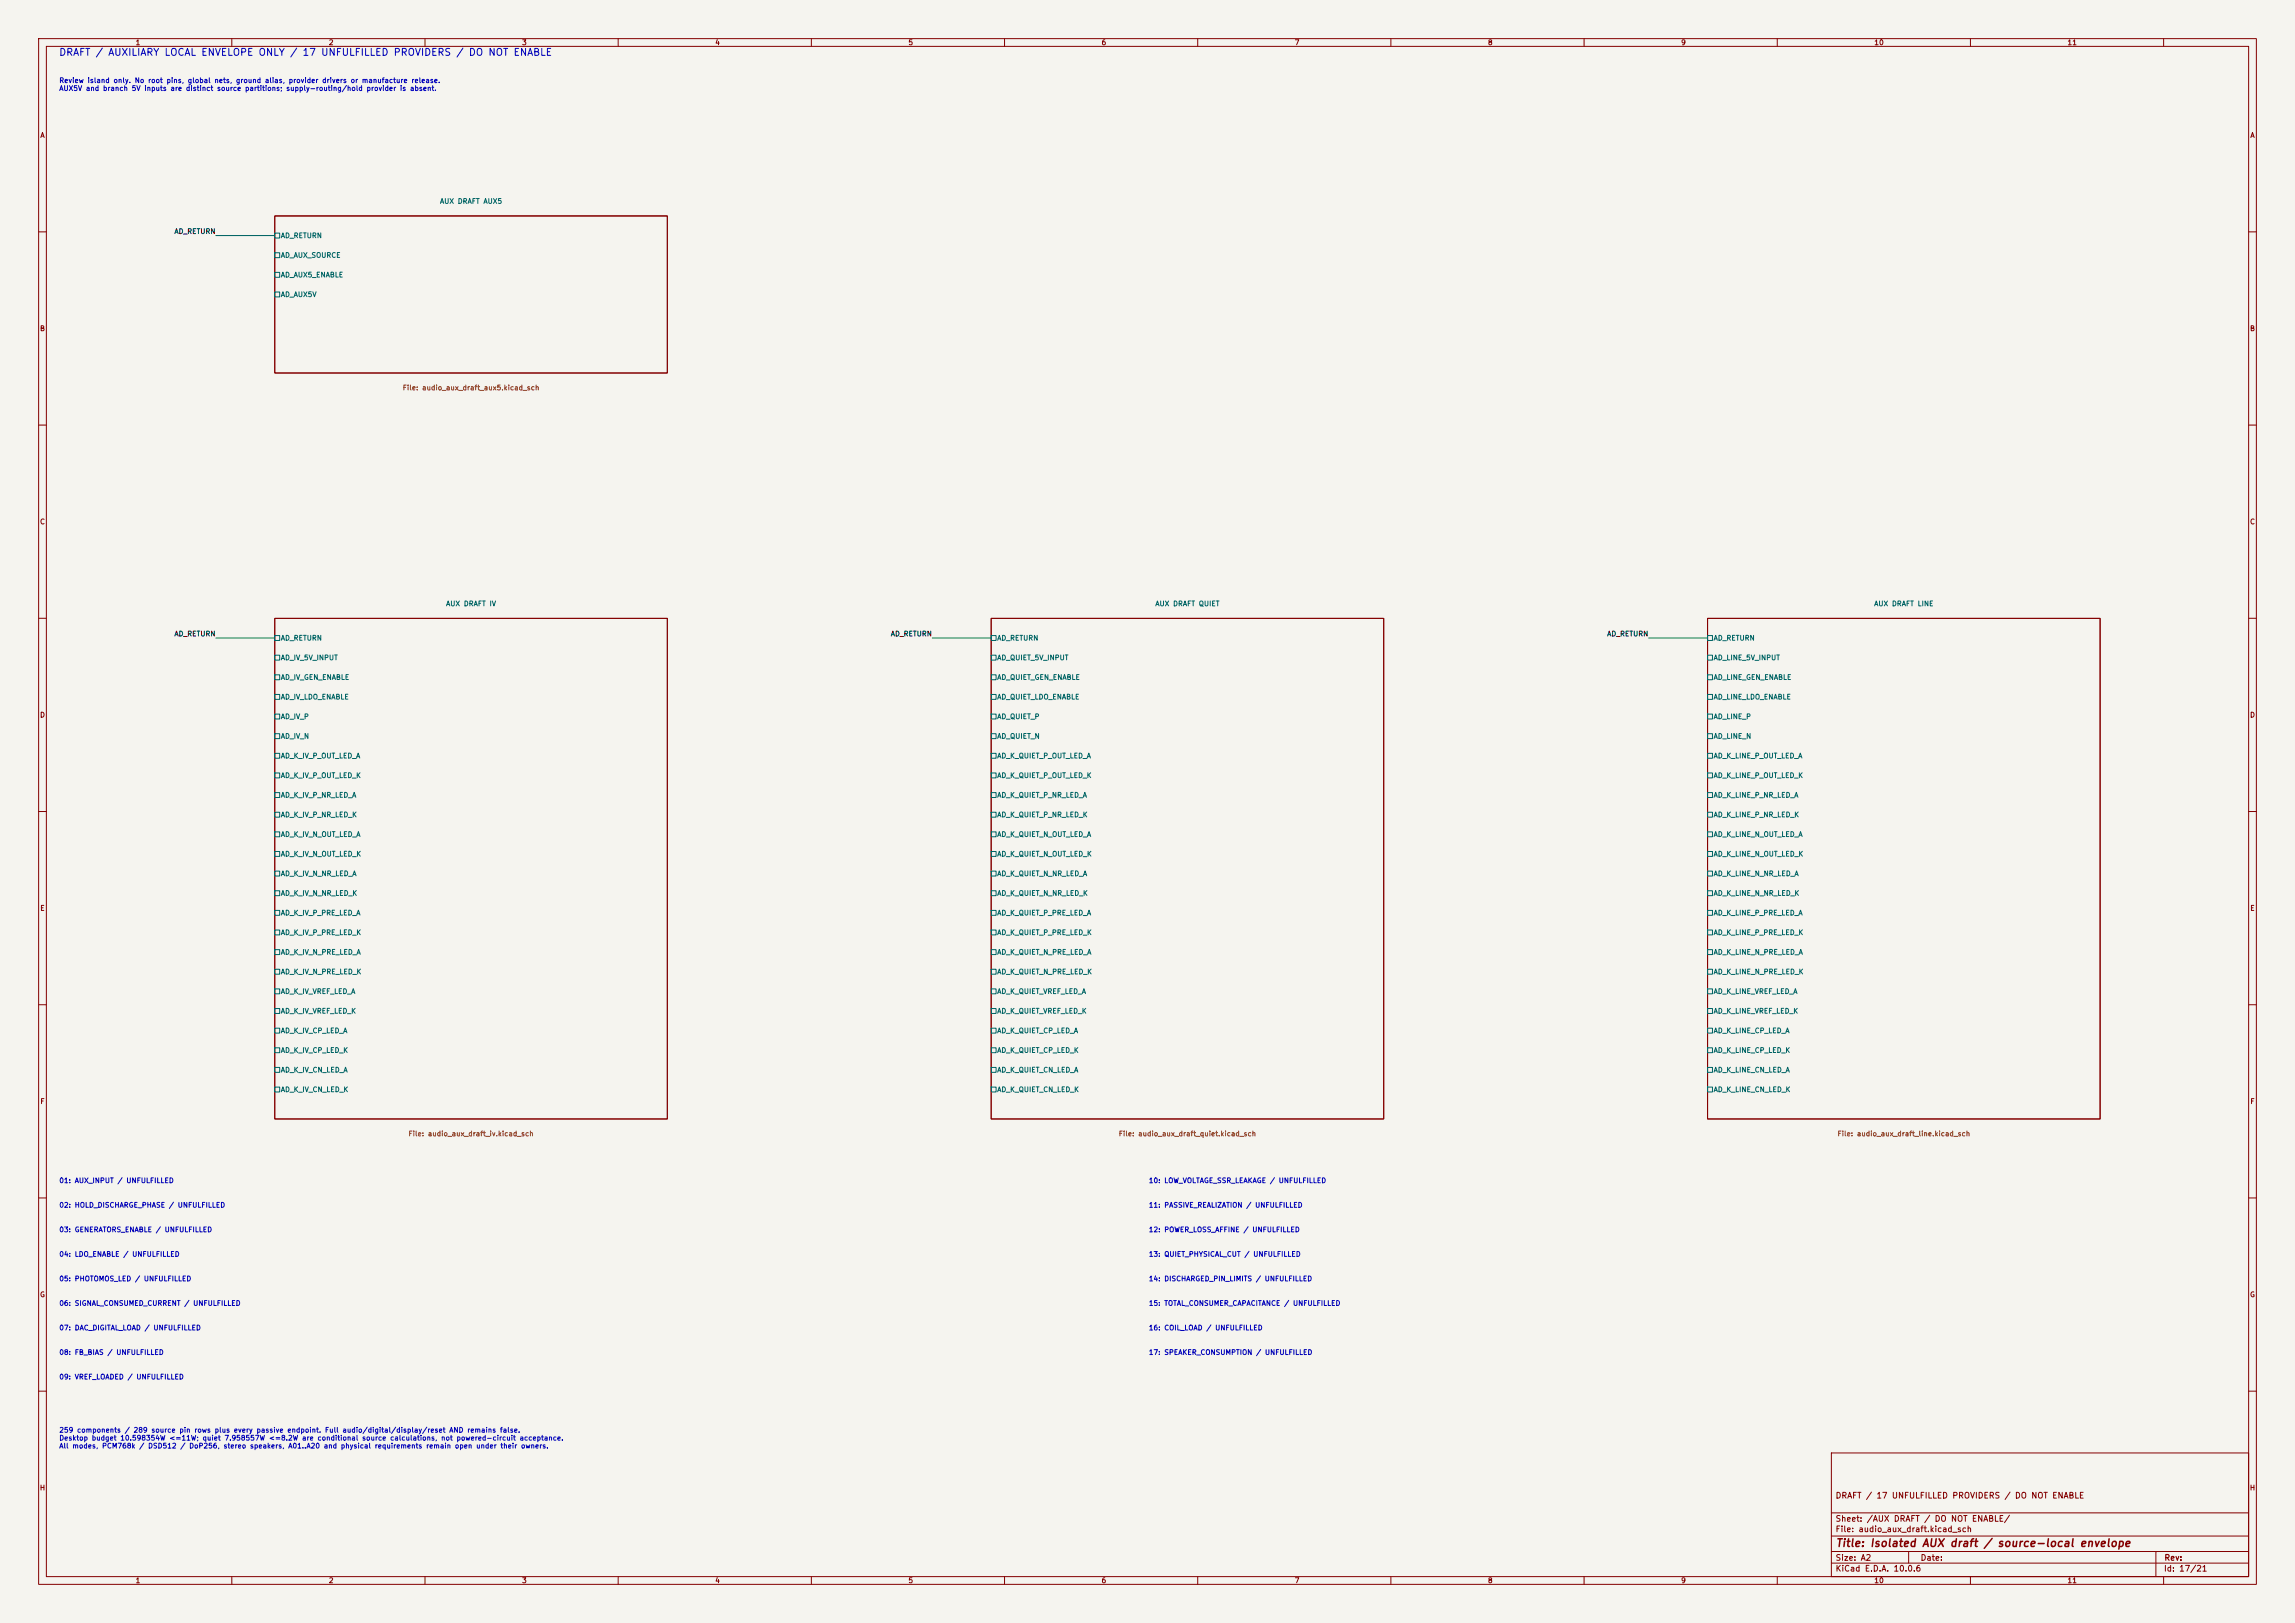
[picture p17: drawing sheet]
(kicad_sch
 (version 20260306)
 (generator eeschema)
 (generator_version "10.0")
 (paper "A2")
 (title_block
  (title "Isolated AUX draft / source-local envelope")
  (comment 1 "DRAFT / 17 UNFULFILLED PROVIDERS / DO NOT ENABLE"))
 (lib_symbols)
 (text "DRAFT / AUXILIARY LOCAL ENVELOPE ONLY / 17 UNFULFILLED PROVIDERS / DO NOT ENABLE"
  (exclude_from_sim no)
  (at 15.24 12.7 0)
  (effects (font (size 1.8 1.8)) (justify left top)))
 (text "Review island only. No root pins, global nets, ground alias, provider drivers or manufacture release.\nAUX5V and branch 5V inputs are distinct source partitions; supply-routing/hold provider is absent."
  (exclude_from_sim no)
  (at 15.24 20.32 0)
  (effects (font (size 1.27 1.27)) (justify left top)))
 (sheet
  (at 71.12 55.88)
  (size 101.6 40.64)
  (exclude_from_sim no)
  (in_bom yes)
  (on_board yes)
  (dnp no)
  (stroke (width 0.254) (type solid))
  (fill (color 0 0 0 0))
  (property "Sheetname" "AUX DRAFT AUX5" (at 121.92 52.07 0) (effects (font (size 1.27 1.27))))
  (property "Sheetfile" "audio_aux_draft_aux5.kicad_sch" (at 121.92 100.33 0) (effects (font (size 1.27 1.27))))
  (pin "AD_RETURN" passive (at 71.12 60.96 180) (effects (font (size 1.27 1.27)) (justify left)))
  (pin "AD_AUX_SOURCE" passive (at 71.12 66.04 180) (effects (font (size 1.27 1.27)) (justify left)))
  (pin "AD_AUX5_ENABLE" passive (at 71.12 71.12 180) (effects (font (size 1.27 1.27)) (justify left)))
  (pin "AD_AUX5V" passive (at 71.12 76.2 180) (effects (font (size 1.27 1.27)) (justify left)))
  (instances (project "ereader_rev1" (path "" (page "18"))) (project "audio_aux_draft" (path "" (page "2")))))
 (wire
  (pts (xy 71.12 60.96) (xy 55.88 60.96))
  (stroke (width 0) (type default)))
 (label "AD_RETURN"
  (at 55.88 60.96 180)
  (effects (font (size 1.27 1.27)) (justify right bottom)))
 (sheet
  (at 71.12 160.02)
  (size 101.6 129.54)
  (exclude_from_sim no)
  (in_bom yes)
  (on_board yes)
  (dnp no)
  (stroke (width 0.254) (type solid))
  (fill (color 0 0 0 0))
  (property "Sheetname" "AUX DRAFT IV" (at 121.92 156.21 0) (effects (font (size 1.27 1.27))))
  (property "Sheetfile" "audio_aux_draft_iv.kicad_sch" (at 121.92 293.37 0) (effects (font (size 1.27 1.27))))
  (pin "AD_RETURN" passive (at 71.12 165.1 180) (effects (font (size 1.27 1.27)) (justify left)))
  (pin "AD_IV_5V_INPUT" passive (at 71.12 170.18 180) (effects (font (size 1.27 1.27)) (justify left)))
  (pin "AD_IV_GEN_ENABLE" passive (at 71.12 175.26 180) (effects (font (size 1.27 1.27)) (justify left)))
  (pin "AD_IV_LDO_ENABLE" passive (at 71.12 180.34 180) (effects (font (size 1.27 1.27)) (justify left)))
  (pin "AD_IV_P" passive (at 71.12 185.42 180) (effects (font (size 1.27 1.27)) (justify left)))
  (pin "AD_IV_N" passive (at 71.12 190.5 180) (effects (font (size 1.27 1.27)) (justify left)))
  (pin "AD_K_IV_P_OUT_LED_A" passive (at 71.12 195.58 180) (effects (font (size 1.27 1.27)) (justify left)))
  (pin "AD_K_IV_P_OUT_LED_K" passive (at 71.12 200.66 180) (effects (font (size 1.27 1.27)) (justify left)))
  (pin "AD_K_IV_P_NR_LED_A" passive (at 71.12 205.74 180) (effects (font (size 1.27 1.27)) (justify left)))
  (pin "AD_K_IV_P_NR_LED_K" passive (at 71.12 210.82 180) (effects (font (size 1.27 1.27)) (justify left)))
  (pin "AD_K_IV_N_OUT_LED_A" passive (at 71.12 215.9 180) (effects (font (size 1.27 1.27)) (justify left)))
  (pin "AD_K_IV_N_OUT_LED_K" passive (at 71.12 220.98 180) (effects (font (size 1.27 1.27)) (justify left)))
  (pin "AD_K_IV_N_NR_LED_A" passive (at 71.12 226.06 180) (effects (font (size 1.27 1.27)) (justify left)))
  (pin "AD_K_IV_N_NR_LED_K" passive (at 71.12 231.14 180) (effects (font (size 1.27 1.27)) (justify left)))
  (pin "AD_K_IV_P_PRE_LED_A" passive (at 71.12 236.22 180) (effects (font (size 1.27 1.27)) (justify left)))
  (pin "AD_K_IV_P_PRE_LED_K" passive (at 71.12 241.3 180) (effects (font (size 1.27 1.27)) (justify left)))
  (pin "AD_K_IV_N_PRE_LED_A" passive (at 71.12 246.38 180) (effects (font (size 1.27 1.27)) (justify left)))
  (pin "AD_K_IV_N_PRE_LED_K" passive (at 71.12 251.46 180) (effects (font (size 1.27 1.27)) (justify left)))
  (pin "AD_K_IV_VREF_LED_A" passive (at 71.12 256.54 180) (effects (font (size 1.27 1.27)) (justify left)))
  (pin "AD_K_IV_VREF_LED_K" passive (at 71.12 261.62 180) (effects (font (size 1.27 1.27)) (justify left)))
  (pin "AD_K_IV_CP_LED_A" passive (at 71.12 266.7 180) (effects (font (size 1.27 1.27)) (justify left)))
  (pin "AD_K_IV_CP_LED_K" passive (at 71.12 271.78 180) (effects (font (size 1.27 1.27)) (justify left)))
  (pin "AD_K_IV_CN_LED_A" passive (at 71.12 276.86 180) (effects (font (size 1.27 1.27)) (justify left)))
  (pin "AD_K_IV_CN_LED_K" passive (at 71.12 281.94 180) (effects (font (size 1.27 1.27)) (justify left)))
  (instances (project "ereader_rev1" (path "" (page "19"))) (project "audio_aux_draft" (path "" (page "3")))))
 (wire
  (pts (xy 71.12 165.1) (xy 55.88 165.1))
  (stroke (width 0) (type default)))
 (label "AD_RETURN"
  (at 55.88 165.1 180)
  (effects (font (size 1.27 1.27)) (justify right bottom)))
 (sheet
  (at 256.54 160.02)
  (size 101.6 129.54)
  (exclude_from_sim no)
  (in_bom yes)
  (on_board yes)
  (dnp no)
  (stroke (width 0.254) (type solid))
  (fill (color 0 0 0 0))
  (property "Sheetname" "AUX DRAFT QUIET" (at 307.34 156.21 0) (effects (font (size 1.27 1.27))))
  (property "Sheetfile" "audio_aux_draft_quiet.kicad_sch" (at 307.34 293.37 0) (effects (font (size 1.27 1.27))))
  (pin "AD_RETURN" passive (at 256.54 165.1 180) (effects (font (size 1.27 1.27)) (justify left)))
  (pin "AD_QUIET_5V_INPUT" passive (at 256.54 170.18 180) (effects (font (size 1.27 1.27)) (justify left)))
  (pin "AD_QUIET_GEN_ENABLE" passive (at 256.54 175.26 180) (effects (font (size 1.27 1.27)) (justify left)))
  (pin "AD_QUIET_LDO_ENABLE" passive (at 256.54 180.34 180) (effects (font (size 1.27 1.27)) (justify left)))
  (pin "AD_QUIET_P" passive (at 256.54 185.42 180) (effects (font (size 1.27 1.27)) (justify left)))
  (pin "AD_QUIET_N" passive (at 256.54 190.5 180) (effects (font (size 1.27 1.27)) (justify left)))
  (pin "AD_K_QUIET_P_OUT_LED_A" passive (at 256.54 195.58 180) (effects (font (size 1.27 1.27)) (justify left)))
  (pin "AD_K_QUIET_P_OUT_LED_K" passive (at 256.54 200.66 180) (effects (font (size 1.27 1.27)) (justify left)))
  (pin "AD_K_QUIET_P_NR_LED_A" passive (at 256.54 205.74 180) (effects (font (size 1.27 1.27)) (justify left)))
  (pin "AD_K_QUIET_P_NR_LED_K" passive (at 256.54 210.82 180) (effects (font (size 1.27 1.27)) (justify left)))
  (pin "AD_K_QUIET_N_OUT_LED_A" passive (at 256.54 215.9 180) (effects (font (size 1.27 1.27)) (justify left)))
  (pin "AD_K_QUIET_N_OUT_LED_K" passive (at 256.54 220.98 180) (effects (font (size 1.27 1.27)) (justify left)))
  (pin "AD_K_QUIET_N_NR_LED_A" passive (at 256.54 226.06 180) (effects (font (size 1.27 1.27)) (justify left)))
  (pin "AD_K_QUIET_N_NR_LED_K" passive (at 256.54 231.14 180) (effects (font (size 1.27 1.27)) (justify left)))
  (pin "AD_K_QUIET_P_PRE_LED_A" passive (at 256.54 236.22 180) (effects (font (size 1.27 1.27)) (justify left)))
  (pin "AD_K_QUIET_P_PRE_LED_K" passive (at 256.54 241.3 180) (effects (font (size 1.27 1.27)) (justify left)))
  (pin "AD_K_QUIET_N_PRE_LED_A" passive (at 256.54 246.38 180) (effects (font (size 1.27 1.27)) (justify left)))
  (pin "AD_K_QUIET_N_PRE_LED_K" passive (at 256.54 251.46 180) (effects (font (size 1.27 1.27)) (justify left)))
  (pin "AD_K_QUIET_VREF_LED_A" passive (at 256.54 256.54 180) (effects (font (size 1.27 1.27)) (justify left)))
  (pin "AD_K_QUIET_VREF_LED_K" passive (at 256.54 261.62 180) (effects (font (size 1.27 1.27)) (justify left)))
  (pin "AD_K_QUIET_CP_LED_A" passive (at 256.54 266.7 180) (effects (font (size 1.27 1.27)) (justify left)))
  (pin "AD_K_QUIET_CP_LED_K" passive (at 256.54 271.78 180) (effects (font (size 1.27 1.27)) (justify left)))
  (pin "AD_K_QUIET_CN_LED_A" passive (at 256.54 276.86 180) (effects (font (size 1.27 1.27)) (justify left)))
  (pin "AD_K_QUIET_CN_LED_K" passive (at 256.54 281.94 180) (effects (font (size 1.27 1.27)) (justify left)))
  (instances (project "ereader_rev1" (path "" (page "20"))) (project "audio_aux_draft" (path "" (page "4")))))
 (wire
  (pts (xy 256.54 165.1) (xy 241.3 165.1))
  (stroke (width 0) (type default)))
 (label "AD_RETURN"
  (at 241.3 165.1 180)
  (effects (font (size 1.27 1.27)) (justify right bottom)))
 (sheet
  (at 441.96 160.02)
  (size 101.6 129.54)
  (exclude_from_sim no)
  (in_bom yes)
  (on_board yes)
  (dnp no)
  (stroke (width 0.254) (type solid))
  (fill (color 0 0 0 0))
  (property "Sheetname" "AUX DRAFT LINE" (at 492.76 156.21 0) (effects (font (size 1.27 1.27))))
  (property "Sheetfile" "audio_aux_draft_line.kicad_sch" (at 492.76 293.37 0) (effects (font (size 1.27 1.27))))
  (pin "AD_RETURN" passive (at 441.96 165.1 180) (effects (font (size 1.27 1.27)) (justify left)))
  (pin "AD_LINE_5V_INPUT" passive (at 441.96 170.18 180) (effects (font (size 1.27 1.27)) (justify left)))
  (pin "AD_LINE_GEN_ENABLE" passive (at 441.96 175.26 180) (effects (font (size 1.27 1.27)) (justify left)))
  (pin "AD_LINE_LDO_ENABLE" passive (at 441.96 180.34 180) (effects (font (size 1.27 1.27)) (justify left)))
  (pin "AD_LINE_P" passive (at 441.96 185.42 180) (effects (font (size 1.27 1.27)) (justify left)))
  (pin "AD_LINE_N" passive (at 441.96 190.5 180) (effects (font (size 1.27 1.27)) (justify left)))
  (pin "AD_K_LINE_P_OUT_LED_A" passive (at 441.96 195.58 180) (effects (font (size 1.27 1.27)) (justify left)))
  (pin "AD_K_LINE_P_OUT_LED_K" passive (at 441.96 200.66 180) (effects (font (size 1.27 1.27)) (justify left)))
  (pin "AD_K_LINE_P_NR_LED_A" passive (at 441.96 205.74 180) (effects (font (size 1.27 1.27)) (justify left)))
  (pin "AD_K_LINE_P_NR_LED_K" passive (at 441.96 210.82 180) (effects (font (size 1.27 1.27)) (justify left)))
  (pin "AD_K_LINE_N_OUT_LED_A" passive (at 441.96 215.9 180) (effects (font (size 1.27 1.27)) (justify left)))
  (pin "AD_K_LINE_N_OUT_LED_K" passive (at 441.96 220.98 180) (effects (font (size 1.27 1.27)) (justify left)))
  (pin "AD_K_LINE_N_NR_LED_A" passive (at 441.96 226.06 180) (effects (font (size 1.27 1.27)) (justify left)))
  (pin "AD_K_LINE_N_NR_LED_K" passive (at 441.96 231.14 180) (effects (font (size 1.27 1.27)) (justify left)))
  (pin "AD_K_LINE_P_PRE_LED_A" passive (at 441.96 236.22 180) (effects (font (size 1.27 1.27)) (justify left)))
  (pin "AD_K_LINE_P_PRE_LED_K" passive (at 441.96 241.3 180) (effects (font (size 1.27 1.27)) (justify left)))
  (pin "AD_K_LINE_N_PRE_LED_A" passive (at 441.96 246.38 180) (effects (font (size 1.27 1.27)) (justify left)))
  (pin "AD_K_LINE_N_PRE_LED_K" passive (at 441.96 251.46 180) (effects (font (size 1.27 1.27)) (justify left)))
  (pin "AD_K_LINE_VREF_LED_A" passive (at 441.96 256.54 180) (effects (font (size 1.27 1.27)) (justify left)))
  (pin "AD_K_LINE_VREF_LED_K" passive (at 441.96 261.62 180) (effects (font (size 1.27 1.27)) (justify left)))
  (pin "AD_K_LINE_CP_LED_A" passive (at 441.96 266.7 180) (effects (font (size 1.27 1.27)) (justify left)))
  (pin "AD_K_LINE_CP_LED_K" passive (at 441.96 271.78 180) (effects (font (size 1.27 1.27)) (justify left)))
  (pin "AD_K_LINE_CN_LED_A" passive (at 441.96 276.86 180) (effects (font (size 1.27 1.27)) (justify left)))
  (pin "AD_K_LINE_CN_LED_K" passive (at 441.96 281.94 180) (effects (font (size 1.27 1.27)) (justify left)))
  (instances (project "ereader_rev1" (path "" (page "21"))) (project "audio_aux_draft" (path "" (page "5")))))
 (wire
  (pts (xy 441.96 165.1) (xy 426.72 165.1))
  (stroke (width 0) (type default)))
 (label "AD_RETURN"
  (at 426.72 165.1 180)
  (effects (font (size 1.27 1.27)) (justify right bottom)))
 (text "01: AUX_INPUT / UNFULFILLED"
  (exclude_from_sim no)
  (at 15.24 305 0)
  (effects (font (size 1.27 1.27)) (justify left top)))
 (text "02: HOLD_DISCHARGE_PHASE / UNFULFILLED"
  (exclude_from_sim no)
  (at 15.24 311.35 0)
  (effects (font (size 1.27 1.27)) (justify left top)))
 (text "03: GENERATORS_ENABLE / UNFULFILLED"
  (exclude_from_sim no)
  (at 15.24 317.7 0)
  (effects (font (size 1.27 1.27)) (justify left top)))
 (text "04: LDO_ENABLE / UNFULFILLED"
  (exclude_from_sim no)
  (at 15.24 324.05 0)
  (effects (font (size 1.27 1.27)) (justify left top)))
 (text "05: PHOTOMOS_LED / UNFULFILLED"
  (exclude_from_sim no)
  (at 15.24 330.4 0)
  (effects (font (size 1.27 1.27)) (justify left top)))
 (text "06: SIGNAL_CONSUMED_CURRENT / UNFULFILLED"
  (exclude_from_sim no)
  (at 15.24 336.75 0)
  (effects (font (size 1.27 1.27)) (justify left top)))
 (text "07: DAC_DIGITAL_LOAD / UNFULFILLED"
  (exclude_from_sim no)
  (at 15.24 343.1 0)
  (effects (font (size 1.27 1.27)) (justify left top)))
 (text "08: FB_BIAS / UNFULFILLED"
  (exclude_from_sim no)
  (at 15.24 349.45 0)
  (effects (font (size 1.27 1.27)) (justify left top)))
 (text "09: VREF_LOADED / UNFULFILLED"
  (exclude_from_sim no)
  (at 15.24 355.8 0)
  (effects (font (size 1.27 1.27)) (justify left top)))
 (text "10: LOW_VOLTAGE_SSR_LEAKAGE / UNFULFILLED"
  (exclude_from_sim no)
  (at 297.24 305 0)
  (effects (font (size 1.27 1.27)) (justify left top)))
 (text "11: PASSIVE_REALIZATION / UNFULFILLED"
  (exclude_from_sim no)
  (at 297.24 311.35 0)
  (effects (font (size 1.27 1.27)) (justify left top)))
 (text "12: POWER_LOSS_AFFINE / UNFULFILLED"
  (exclude_from_sim no)
  (at 297.24 317.7 0)
  (effects (font (size 1.27 1.27)) (justify left top)))
 (text "13: QUIET_PHYSICAL_CUT / UNFULFILLED"
  (exclude_from_sim no)
  (at 297.24 324.05 0)
  (effects (font (size 1.27 1.27)) (justify left top)))
 (text "14: DISCHARGED_PIN_LIMITS / UNFULFILLED"
  (exclude_from_sim no)
  (at 297.24 330.4 0)
  (effects (font (size 1.27 1.27)) (justify left top)))
 (text "15: TOTAL_CONSUMER_CAPACITANCE / UNFULFILLED"
  (exclude_from_sim no)
  (at 297.24 336.75 0)
  (effects (font (size 1.27 1.27)) (justify left top)))
 (text "16: COIL_LOAD / UNFULFILLED"
  (exclude_from_sim no)
  (at 297.24 343.1 0)
  (effects (font (size 1.27 1.27)) (justify left top)))
 (text "17: SPEAKER_CONSUMPTION / UNFULFILLED"
  (exclude_from_sim no)
  (at 297.24 349.45 0)
  (effects (font (size 1.27 1.27)) (justify left top)))
 (text "259 components / 289 source pin rows plus every passive endpoint. Full audio/digital/display/reset AND remains false.\nDesktop budget 10.598354W <=11W; quiet 7.958557W <=8.2W are conditional source calculations, not powered-circuit acceptance.\nAll modes, PCM768k / DSD512 / DoP256, stereo speakers, A01..A20 and physical requirements remain open under their owners."
  (exclude_from_sim no)
  (at 15.24 369.57 0)
  (effects (font (size 1.27 1.27)) (justify left top)))
 (embedded_fonts no))
